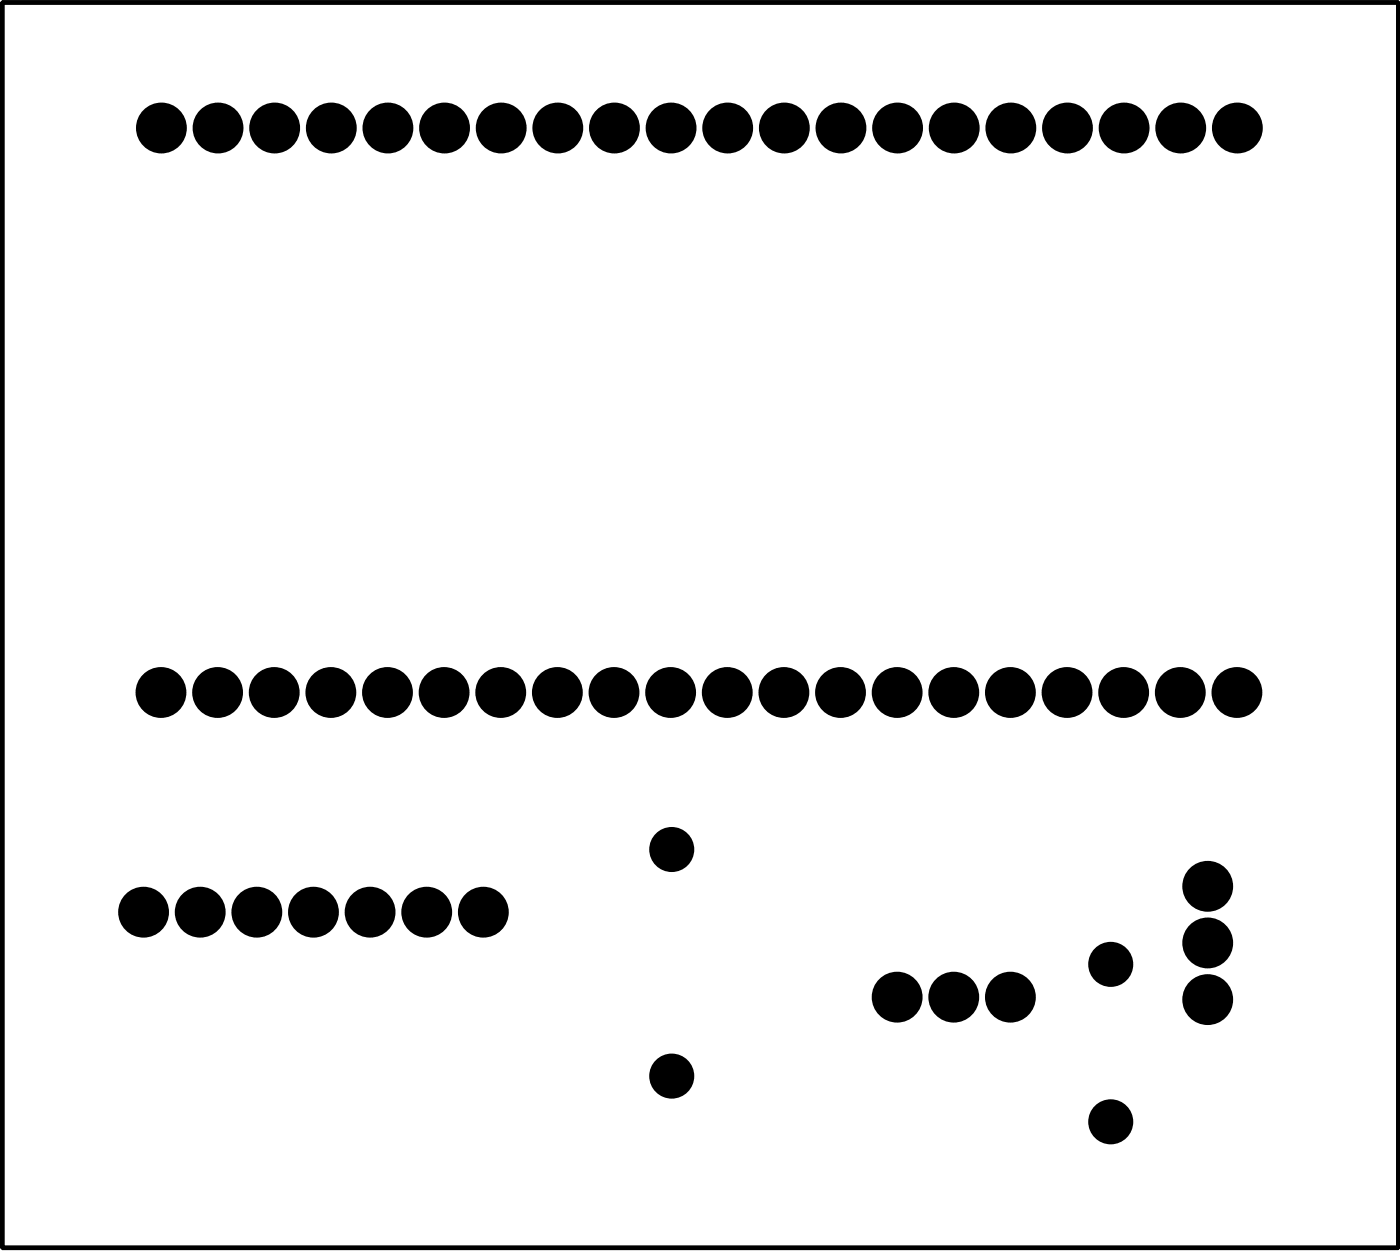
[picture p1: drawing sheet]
<svg xmlns="http://www.w3.org/2000/svg" width="63mm" height="56mm" viewBox="0 0 63 56" stroke-linecap="round" stroke-linejoin="round" font-family="sans-serif">
<g fill="#000">
<circle cx="7.2" cy="5.7" r="1.14"/>
<circle cx="9.8" cy="5.7" r="1.14"/>
<circle cx="12.3" cy="5.7" r="1.14"/>
<circle cx="14.9" cy="5.7" r="1.14"/>
<circle cx="17.4" cy="5.7" r="1.14"/>
<circle cx="19.9" cy="5.7" r="1.14"/>
<circle cx="22.5" cy="5.7" r="1.14"/>
<circle cx="25" cy="5.7" r="1.14"/>
<circle cx="27.6" cy="5.7" r="1.14"/>
<circle cx="30.1" cy="5.7" r="1.14"/>
<circle cx="32.6" cy="5.7" r="1.14"/>
<circle cx="35.2" cy="5.7" r="1.14"/>
<circle cx="37.7" cy="5.7" r="1.14"/>
<circle cx="40.3" cy="5.7" r="1.14"/>
<circle cx="42.8" cy="5.7" r="1.14"/>
<circle cx="45.3" cy="5.7" r="1.14"/>
<circle cx="47.9" cy="5.7" r="1.14"/>
<circle cx="50.4" cy="5.7" r="1.14"/>
<circle cx="53" cy="5.7" r="1.14"/>
<circle cx="55.5" cy="5.7" r="1.14"/>
<circle cx="7.2" cy="31.1" r="1.14"/>
<circle cx="9.8" cy="31.1" r="1.14"/>
<circle cx="12.3" cy="31.1" r="1.14"/>
<circle cx="14.8" cy="31.1" r="1.14"/>
<circle cx="17.4" cy="31.1" r="1.14"/>
<circle cx="19.9" cy="31.1" r="1.14"/>
<circle cx="22.5" cy="31.1" r="1.14"/>
<circle cx="25" cy="31.1" r="1.14"/>
<circle cx="27.5" cy="31.1" r="1.14"/>
<circle cx="30.1" cy="31.1" r="1.14"/>
<circle cx="30.1" cy="38.1" r="1.01"/>
<circle cx="32.6" cy="31.1" r="1.14"/>
<circle cx="35.2" cy="31.1" r="1.14"/>
<circle cx="37.7" cy="31.1" r="1.14"/>
<circle cx="40.2" cy="31.1" r="1.14"/>
<circle cx="42.8" cy="31.1" r="1.14"/>
<circle cx="45.3" cy="31.1" r="1.14"/>
<circle cx="47.9" cy="31.1" r="1.14"/>
<circle cx="50.4" cy="31.1" r="1.14"/>
<circle cx="52.9" cy="31.1" r="1.14"/>
<circle cx="54.2" cy="39.7" r="1.14"/>
<circle cx="55.5" cy="31.1" r="1.14"/>
<circle cx="6.4" cy="40.9" r="1.14"/>
<circle cx="9" cy="40.9" r="1.14"/>
<circle cx="11.5" cy="40.9" r="1.14"/>
<circle cx="14.1" cy="40.9" r="1.14"/>
<circle cx="16.6" cy="40.9" r="1.14"/>
<circle cx="19.1" cy="40.9" r="1.14"/>
<circle cx="21.7" cy="40.9" r="1.14"/>
<circle cx="30.1" cy="48.3" r="1.01"/>
<circle cx="40.2" cy="44.7" r="1.14"/>
<circle cx="42.8" cy="44.7" r="1.14"/>
<circle cx="45.3" cy="44.7" r="1.14"/>
<circle cx="49.8" cy="43.2" r="1.01"/>
<circle cx="49.8" cy="50.3" r="1.01"/>
<circle cx="49.8" cy="50.3" r=".51"/>
<circle cx="54.2" cy="44.8" r="1.14"/>
<circle cx="54.2" cy="42.3" r="1.14"/>
</g>
<path d="M.1 .1h62.6v55.8h-62.6z" fill="none" stroke="#000" stroke-width=".2"/>
</svg>
